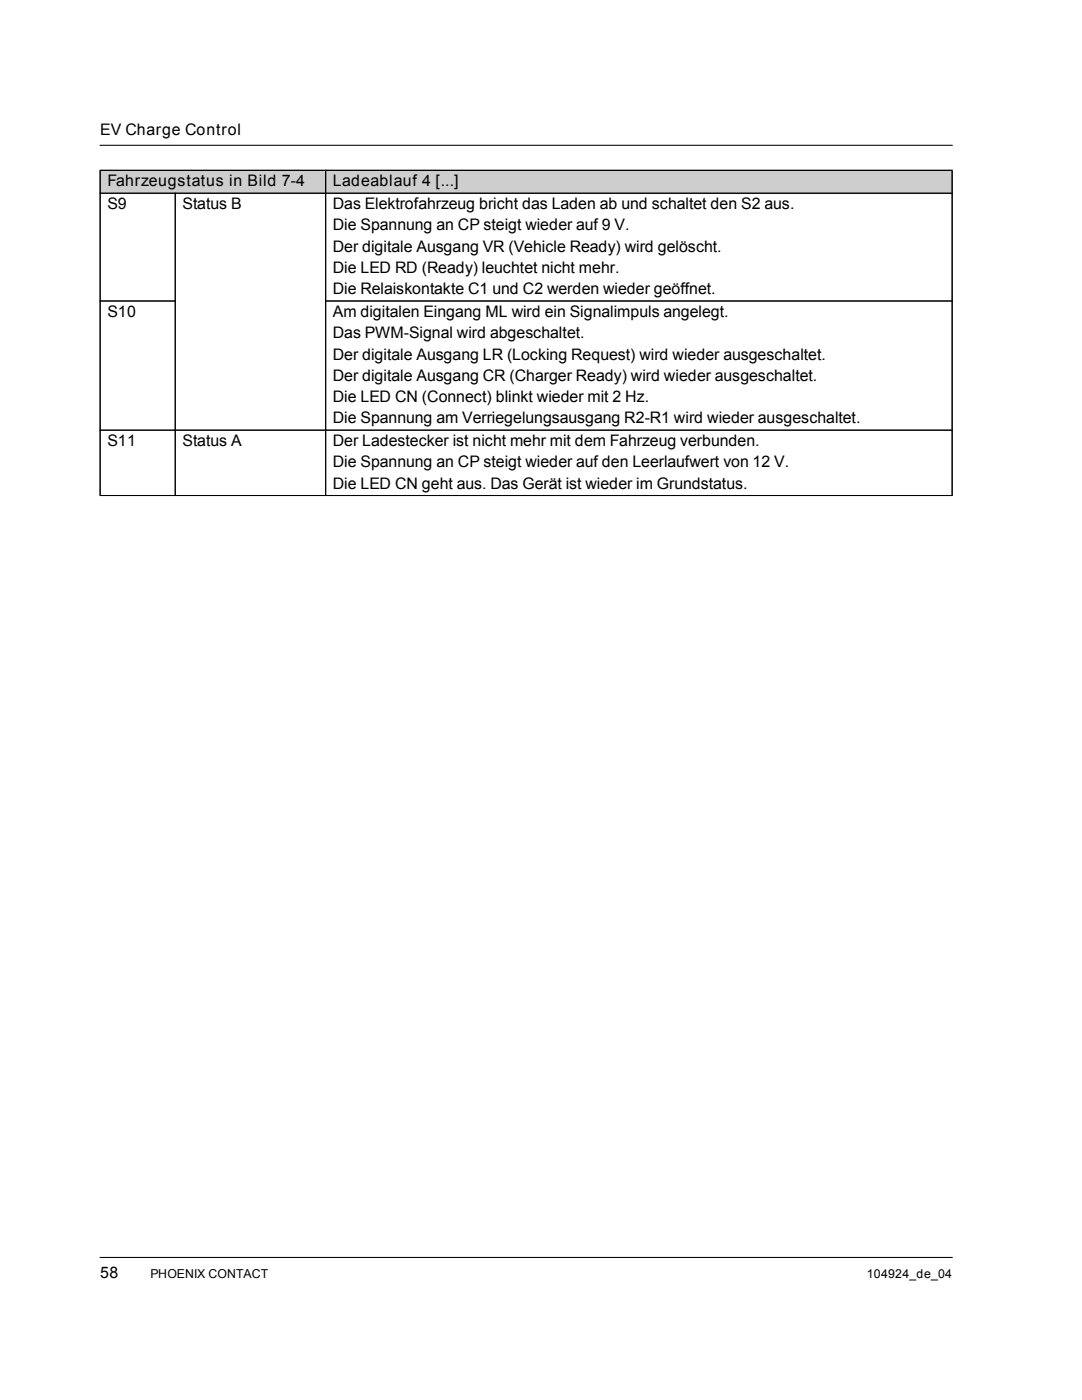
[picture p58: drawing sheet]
<svg xmlns="http://www.w3.org/2000/svg" width="216mm" height="279mm" viewBox="0 0 216 279" stroke-linecap="round" stroke-linejoin="round" font-family="sans-serif">
<defs><g id="words">
<g font-size="3.2">
<text x="20" y="27">EV Charge Control</text>
<text x="21.4" y="41.7">S9</text>
<text x="21.4" y="37.2">Fahrzeugstatus in Bild 7-4</text>
<text x="36.4" y="41.7">Status B</text>
<text x="66.4" y="41.7">Das Elektrofahrzeug bricht das Laden ab und schaltet den S2 aus.</text>
<text x="66.4" y="37.2">Ladeablauf 4 [...]</text>
<text x="66.4" y="46">Die Spannung an CP steigt wieder auf 9 V.</text>
<text x="66.4" y="50.2">Der digitale Ausgang VR (Vehicle Ready) wird gelöscht.</text>
<text x="66.4" y="54.4">Die LED RD (Ready) leuchtet nicht mehr.</text>
<text x="66.4" y="58.7">Die Relaiskontakte C1 und C2 werden wieder geöffnet.</text>
<text x="21.4" y="63.3">S10</text>
<text x="66.4" y="63.3">Am digitalen Eingang ML wird ein Signalimpuls angelegt.</text>
<text x="66.4" y="67.5">Das PWM-Signal wird abgeschaltet.</text>
<text x="66.4" y="71.8">Der digitale Ausgang LR (Locking Request) wird wieder ausgeschaltet.</text>
<text x="66.4" y="76">Der digitale Ausgang CR (Charger Ready) wird wieder ausgeschaltet.</text>
<text x="66.4" y="80.2">Die LED CN (Connect) blinkt wieder mit 2 Hz.</text>
<text x="21.4" y="89">S11</text>
<text x="36.4" y="89">Status A</text>
<text x="66.4" y="89">Der Ladestecker ist nicht mehr mit dem Fahrzeug verbunden.</text>
<text x="66.4" y="84.5">Die Spannung am Verriegelungsausgang R2-R1 wird wieder ausgeschaltet.</text>
<text x="66.4" y="93.3">Die Spannung an CP steigt wieder auf den Leerlaufwert von 12 V.</text>
<text x="66.4" y="97.5">Die LED CN geht aus. Das Gerät ist wieder im Grundstatus.</text>
<text x="20" y="255.1">58</text>
</g>
<g font-size="2.5">
<text x="30" y="255.1">PHOENIX CONTACT</text>
<text x="173" y="255.1">104924_de_04</text>
</g>
</g></defs>
<path d="M20 29h170M20 251h170" fill="none" stroke="#000" stroke-width=".21"/>
<g fill="#ceced0">
<path d="M20 34h45v4.6h-45z"/>
<path d="M65 34h125v4.6h-125z"/>
</g>
<path d="M19.9 34h170.2M19.9 38.6h170.2M20 34.1v64.7M35 38.5v60.5M65 33.9v65.1M190 34.1v64.7M19.9 60.1h15.2M64.9 60.1h125.2M19.9 85.9h170.2M19.9 98.9h170.2" fill="none" stroke="#000" stroke-width=".2"/>
<path d="M19.9 34h170.2M19.9 38.6h170.2M20 34.1v64.7M35 38.5v60.5M65 33.9v65.1M190 34.1v64.7M19.9 60.1h15.2M64.9 60.1h125.2M19.9 85.9h170.2M19.9 98.9h170.2" fill="none" stroke="#000" stroke-width=".21"/>
<use href="#words"/>
</svg>
